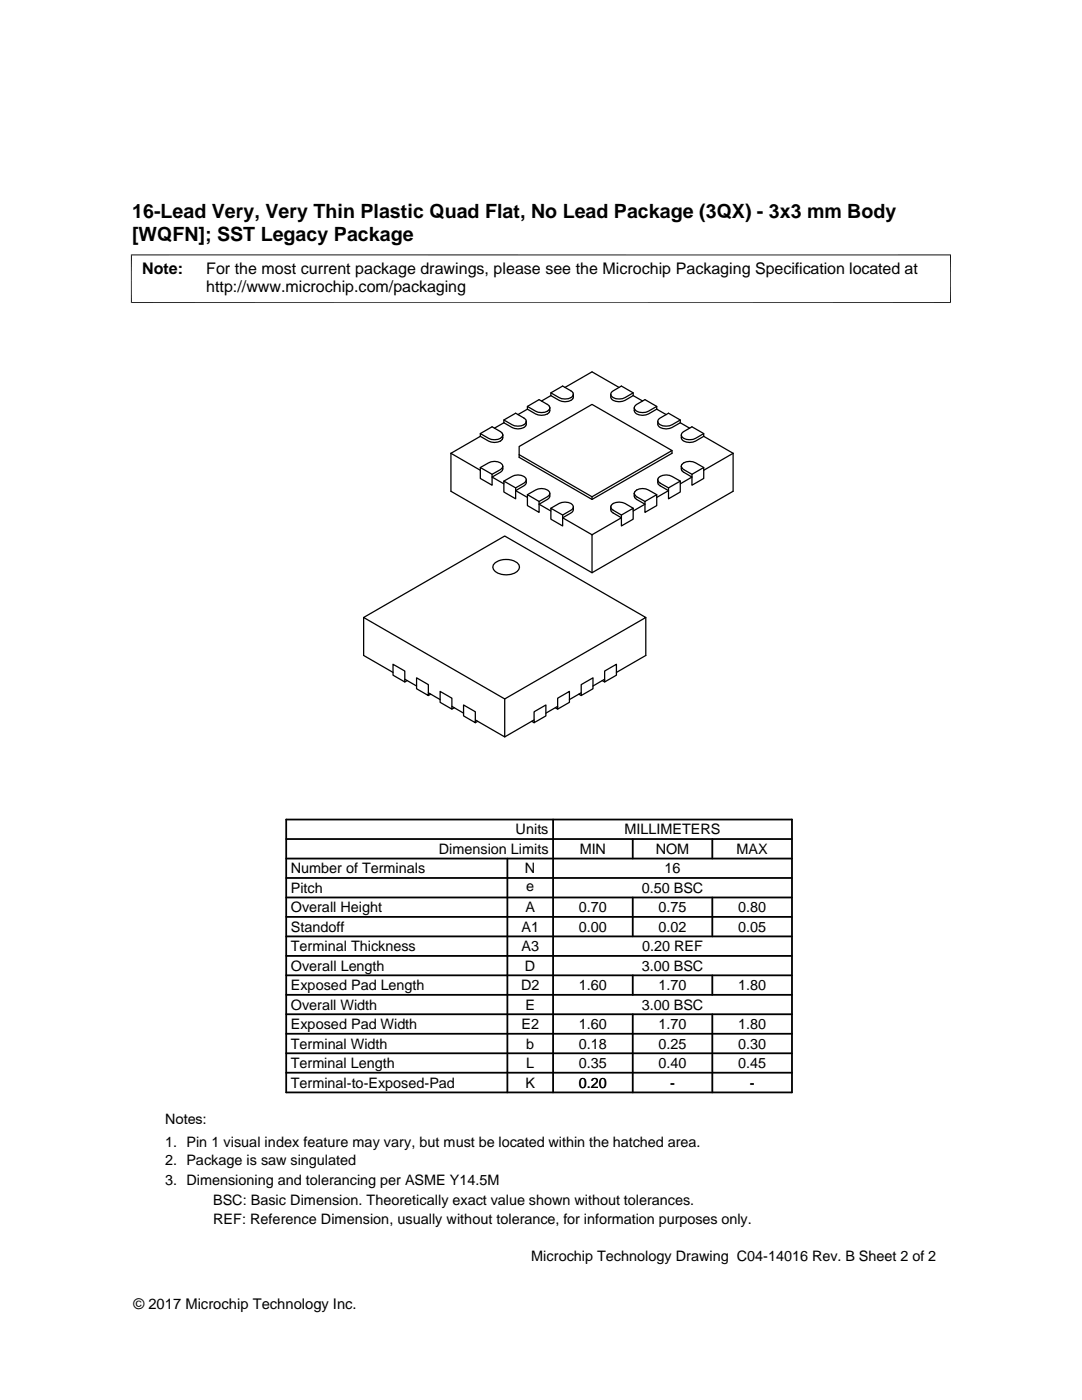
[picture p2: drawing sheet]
<svg xmlns="http://www.w3.org/2000/svg" width="216mm" height="279mm" viewBox="0 0 216 279" stroke-linecap="round" stroke-linejoin="round" font-family="sans-serif">
<defs><g id="words">
<g font-size="3.9">
<text x="26.4" y="43.5">16-Lead Very, Very Thin Plastic Quad Flat, No Lead Package (3QX) - 3x3 mm Body</text>
<text x="26.4" y="48">[WQFN]; SST Legacy Package</text>
</g>
<g font-size="3.2">
<text x="28.4" y="54.6">Note:</text>
<text x="41.1" y="58.3">http://www.microchip.com/packaging</text>
<text x="41.1" y="54.6">For the most current package drawings, please see the Microchip Packaging Specification located at</text>
</g>
<g font-size="2.9">
<text x="102.9" y="166.5">Units</text>
<text x="124.6" y="166.5">MILLIMETERS</text>
<text x="87.6" y="170.4">Dimension Limits</text>
<text x="115.7" y="170.4">MIN</text>
<text x="130.8" y="170.4">NOM</text>
<text x="147" y="170.4">MAX</text>
<text x="58" y="174.3">Number of Terminals</text>
<text x="58" y="178.2">Pitch</text>
<text x="104.8" y="174.3">N</text>
<text x="105" y="177.9">e</text>
<text x="128" y="178.2">0.50 BSC</text>
<text x="132.6" y="174.3">16</text>
<text x="58" y="182.1">Overall Height</text>
<text x="58" y="186">Standoff</text>
<text x="104.1" y="186">A1</text>
<text x="104.8" y="182.1">A</text>
<text x="115.5" y="182.1">0.70</text>
<text x="115.5" y="186">0.00</text>
<text x="131.4" y="182.1">0.75</text>
<text x="131.4" y="186">0.02</text>
<text x="147.3" y="182.1">0.80</text>
<text x="147.3" y="186">0.05</text>
<text x="58" y="189.8">Terminal Thickness</text>
<text x="104.1" y="189.8">A3</text>
<text x="128.1" y="189.8">0.20 REF</text>
<text x="58" y="193.7">Overall Length</text>
<text x="58" y="197.6">Exposed Pad Length</text>
<text x="104" y="197.6">D2</text>
<text x="104.8" y="193.7">D</text>
<text x="115.5" y="197.6">1.60</text>
<text x="128" y="193.7">3.00 BSC</text>
<text x="131.4" y="197.6">1.70</text>
<text x="147.3" y="197.6">1.80</text>
<text x="58" y="201.5">Overall Width</text>
<text x="104.8" y="201.5">E</text>
<text x="128" y="201.5">3.00 BSC</text>
<text x="58" y="209.3">Terminal Width</text>
<text x="58" y="205.4">Exposed Pad Width</text>
<text x="104" y="205.4">E2</text>
<text x="105" y="209.3">b</text>
<text x="115.5" y="205.4">1.60</text>
<text x="115.5" y="209.3">0.18</text>
<text x="131.4" y="205.4">1.70</text>
<text x="131.4" y="209.3">0.25</text>
<text x="147.3" y="205.4">1.80</text>
<text x="147.3" y="209.3">0.30</text>
<text x="58" y="213.2">Terminal Length</text>
<text x="105" y="213.2">L</text>
<text x="115.5" y="213.2">0.35</text>
<text x="131.4" y="213.2">0.40</text>
<text x="147.3" y="213.2">0.45</text>
<text x="58" y="217.1">Terminal-to-Exposed-Pad</text>
<text x="104.8" y="217.1">K</text>
<text x="115.5" y="217.1">0.20</text>
<text x="133.7" y="217.1">-</text>
<text x="149.6" y="217.1">-</text>
<text x="32.9" y="224.3">Notes:</text>
<text x="32.9" y="228.9">1. Pin 1 visual index feature may vary, but must be located within the hatched area.</text>
<text x="32.9" y="232.6">2. Package is saw singulated</text>
<text x="32.9" y="236.5">3. Dimensioning and tolerancing per ASME Y14.5M</text>
<text x="42.5" y="244.3">REF: Reference Dimension, usually without tolerance, for information purposes only.</text>
<text x="42.5" y="240.6">BSC: Basic Dimension. Theoretically exact value shown without tolerances.</text>
<text x="106" y="251.7">Microchip Technology Drawing C04-14016 Rev. B Sheet 2 of 2</text>
<text x="26.6" y="261.3">© 2017 Microchip Technology Inc.</text>
</g>
</g></defs>
<g fill="none" stroke="#000" stroke-width=".25">
<path d="M109.9 78.4a3.6 3.6 0 0 0 4 1l.4-.4 .1-.3M109.9 79l-1.8 1M114.4 78.7v.7a1.76 1.76 0 0 1-2.3 .7l-2.2-1.1M114.4 78.7l-.3-.6-1.8-1.1-2.4 1.4v.6M121.9 78.7a1.09 1.09 0 0 0 1 1.4 3.9 3.9 0 0 0 3.4-1.1M123.5 77.3l-5.4-3.1-5.4 3.1M126.3 79l1.9 1M126.3 78.4a3.6 3.6 0 0 1-3.9 1 .71 .71 0 0 1-.5-.7 .71 .71 0 0 1 .5-.7l1.6-1 2.3 1.4v.6M90 90.5v7.5l28.1 16.3 28.2-16.3v-7.5M90 90.5l5.8 3.4M95.8 93.3a3.6 3.6 0 0 1 4-.9 .71 .71 0 0 1 .5 .6 .71 .71 0 0 1-.5 .7l-1.6 1M95.8 93.3l2.4 1.4v2.1l-2.4-1.3z"/>
<path d="M95.8 87.1l-5.8 3.4M95.8 86.5a3.6 3.6 0 0 0 4 1l.4-.4 .1-.3M100.3 93a1.06 1.06 0 0 1-.5 1.3l-1.6 .9 2.3 1.4M100.3 86.8a1.09 1.09 0 0 1-1 1.4 3.9 3.9 0 0 1-3.5-1.1M100.3 86.8l-.1-.3-.4-.4-1.6-.9-2.4 1.3v.6M100.5 96a3.9 3.9 0 0 1 3.5-1.1l.5 .2a.71 .71 0 0 1 .5 .7 .71 .71 0 0 1-.5 .6l-1.6 1M100.5 96l2.4 1.4v2.1l-2.4-1.3zM100.5 83.8a3.6 3.6 0 0 0 4 1l.4-.4 .1-.3M100.5 84.4l-1.8 1M103.6 89.1l14.5-8.4 16 9.2-16 9.2-14.5-8.4zM105 95.8a1 1 0 0 1-.5 1.2l-1.6 .9 2.3 1.4M105 84.1a1.09 1.09 0 0 1-1 1.4 3.9 3.9 0 0 1-3.5-1.1"/>
<path d="M105 84.1l-.3-.5-1.8-1.1-2.4 1.3v.6M105.2 98.7a3.6 3.6 0 0 1 4-.9 .71 .71 0 0 1 .5 .7 .71 .71 0 0 1-.5 .6l-1.6 1M105.2 98.7l2.4 1.4v2.2l-2.4-1.4zM105.2 81.1a3.6 3.6 0 0 0 4 1l.4-.4 .1-.3M105.2 81.7l-1.8 1M109.7 98.5a1 1 0 0 1-.5 1.2l-1.6 .9 2.3 1.4M109.7 81.4a1.09 1.09 0 0 1-1 1.4 3.9 3.9 0 0 1-3.5-1.1M109.7 81.4l-.3-.5-1.8-1.1-2.4 1.3v.6M118.1 99.1v.6M126.6 81.4a1.12 1.12 0 0 0 1 1.4 3.9 3.9 0 0 0 3.4-1.1M126.6 98.5l.1-.4a2.17 2.17 0 0 1 2.7-.3l1.6 .9M126.6 98.5a1.06 1.06 0 0 0 .4 1.2l1.7 .9-2.4 1.4"/>
<path d="M126.6 98.5l.4 .6 1.7 1M131 81.7l1.9 1M131 81.1a3.6 3.6 0 0 1-4 1 .71 .71 0 0 1-.4-.7 .71 .71 0 0 1 .4-.7l1.7-.9 2.3 1.3v.6M131.3 84.1a1.09 1.09 0 0 0 .9 1.4 3.9 3.9 0 0 0 3.5-1.1M131.3 95.8l.1-.4a2.22 2.22 0 0 1 2.7-.3l1.6 .9M131.3 95.8a1 1 0 0 0 .4 1.2l1.7 .9-2.4 1.4M131.3 95.8l.4 .6 1.7 1M133.4 97.4l2.3-1.4v2.2l-2.3 1.3zM134.1 89.9v.6l-16 9.2-14.5-8.4v-.6M135.7 84.4l1.9 1M135.7 83.8a3.6 3.6 0 0 1-4 1 .71 .71 0 0 1-.4-.7 .71 .71 0 0 1 .4-.7l1.7-.9 2.3 1.3v.6M136 86.8a1.09 1.09 0 0 0 .9 1.4 3.9 3.9 0 0 0 3.5-1.1"/>
<path d="M136 93l.1-.3a2.22 2.22 0 0 1 2.7-.3l1.6 .9M136 93a1 1 0 0 0 .4 1.3l1.7 .9-2.4 1.4M136 93l.4 .7 1.7 1M138.1 94.7l2.3-1.4v2.2l-2.3 1.3zM140.4 86.5a3.6 3.6 0 0 1-4 1 .71 .71 0 0 1-.4-.7 .71 .71 0 0 1 .4-.7l1.7-.9 2.3 1.3v.6M140.4 87.1l5.9 3.4M146.3 90.5l-5.9 3.4M98.6 112.5a3.8 3.8 0 0 1 4.8 0 1.11 1.11 0 0 1-.5 1.7 3.8 3.8 0 0 1-4.3-.3l-.2-.5v-.4zM109.9 101.4a3.7 3.7 0 0 1 4-.9 .71 .71 0 0 1 .5 .7 .71 .71 0 0 1-.5 .6l-1.6 1M109.9 101.4l2.4 1.4v2.2l-2.4-1.4zM114.4 101.2v.7l-.3 .3-1.8 1.1 5.8 3.4M118.1 106.7v7.6"/>
<path d="M121.9 101.2l.1-.4a2.25 2.25 0 0 1 2.7-.3l1.6 .9M121.9 101.2a1.01 1.01 0 0 0 .5 1.2l1.6 .9-5.9 3.4M121.9 101.2l.3 .5 1.8 1.1M124 102.8l2.3-1.4v2.2l-2.3 1.4zM128.7 100.1l2.3-1.4v2.2l-2.3 1.4zM72.6 123.2l28.1-16.2 28.2 16.2-28.2 16.3zM72.6 123.2v7.6l5.8 3.4M78.4 132.6l2.4 1.3v2.2l-2.4-1.4zM80.8 135.6l2.3 1.3M81.2 135.8l-.4 .3M83.1 135.3l2.4 1.3v2.2l-2.4-1.3zM85.5 138.3l2.3 1.3"/>
<path d="M85.9 138.5l-.4 .3M87.8 138l2.4 1.3v2.2l-2.4-1.3zM100.7 139.5v7.6M111.3 139.3l2.3-1.3v2.2l-2.3 1.3zM115.5 138.5l.5 .3M116 138.3l-2.4 1.3M116 136.6l2.3-1.3v2.2l-2.3 1.3zM120.2 135.8l.4 .3M120.6 135.6l-2.3 1.3M120.6 133.9l2.4-1.3v2.1l-2.4 1.4zM128.9 123.2v7.6l-5.9 3.4M90.2 141l2.3 1.3"/>
<path d="M90.6 141.2l-.4 .3M92.5 140.7l2.3 1.3v2.2l-2.3-1.3zM94.8 143.7l5.9 3.4 5.9-3.4M95.3 144l-.5 .2M106.1 144l.5 .2M106.6 142l2.3-1.3v2.2l-2.3 1.3zM110.8 141.2l.5 .3M111.3 141l-2.4 1.3"/>
</g>
<path d="M26.1 50.9h163.7M26.2 50.8v9.7M189.7 50.8v9.7M26.1 60.4h163.7" fill="none" stroke="#000" stroke-width=".2"/>
<g fill="none" stroke="#000" stroke-width=".36">
<path d="M57.1 179.1h100.9M57.1 175.2h100.9M57.1 171.3h100.9M57.1 167.4h100.9M57.1 163.6h100.9v54.4h-100.9zM101.2 171.3v46.7M110.4 163.6v54.4M126.3 167.4v3.9M126.3 179.1v7.8M142.1 167.4v3.9M142.1 179.1v7.8M57.1 183h100.9"/>
<path d="M57.1 194.6h100.9M57.1 190.8h100.9M57.1 186.9h100.9M57.1 198.5h100.9M126.3 194.6v3.9M142.1 194.6v3.9M57.1 210.2h100.9M57.1 202.4h100.9M57.1 206.3h100.9M57.1 214.1h100.9M126.3 202.4v15.6M142.1 202.4v15.6"/>
</g>
<use href="#words"/>
</svg>
